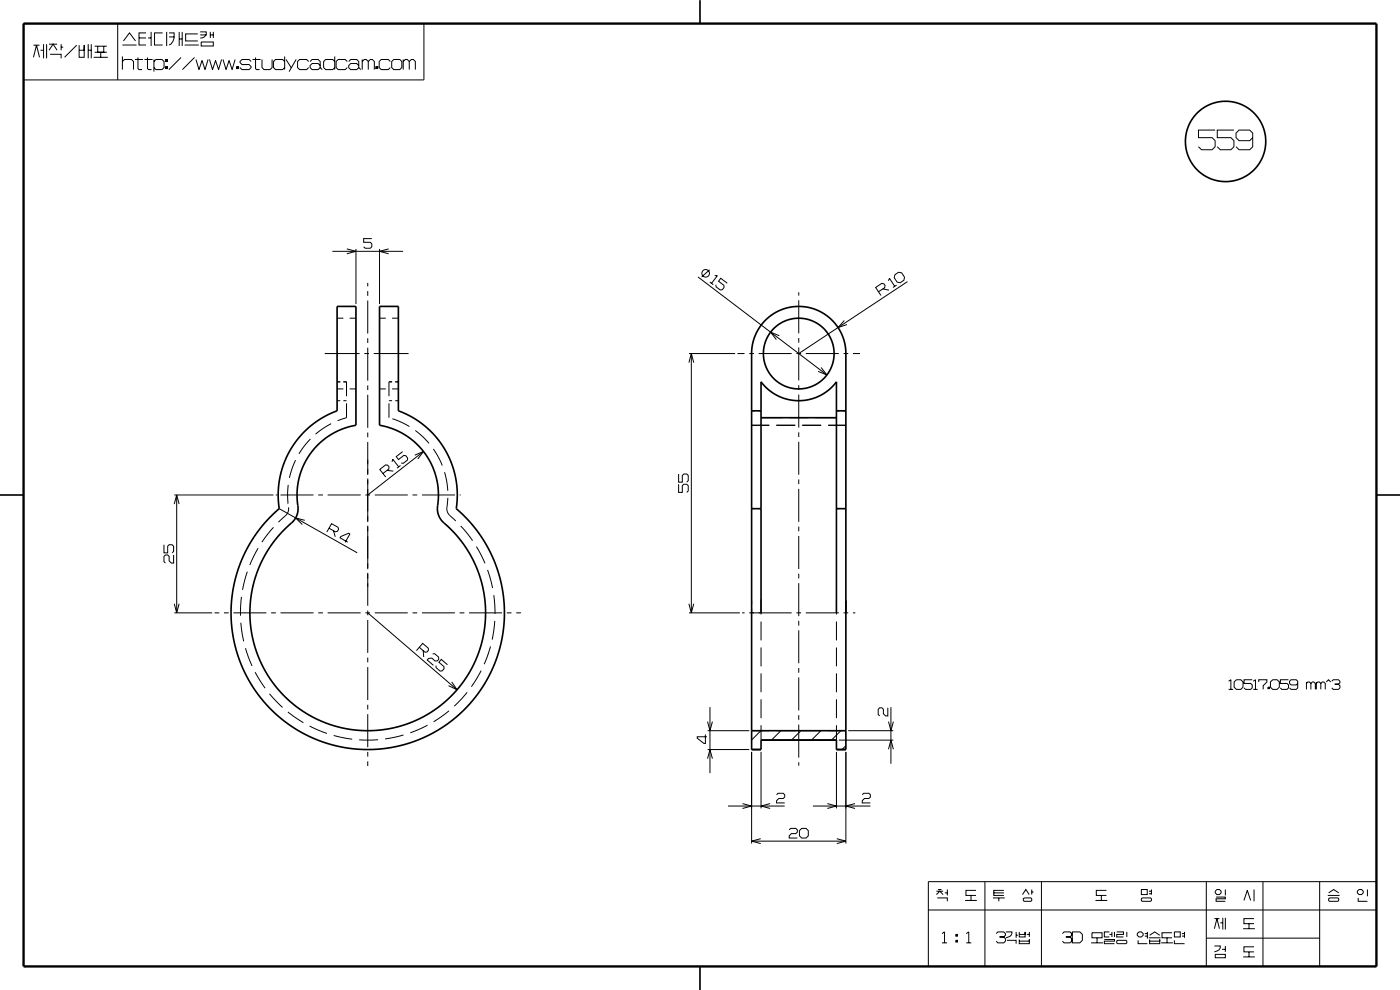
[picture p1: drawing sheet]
<svg xmlns="http://www.w3.org/2000/svg" width="297mm" height="210mm" viewBox="0 0 297 210" stroke-linecap="round" stroke-linejoin="round" font-family="sans-serif">
<g fill="none" stroke="#000" stroke-width=".21">
<path d="M5 5h84.9v12h-84.9zM7.1 12.2l.6-2.6 .7 2.6M7.1 9.6h1.3M8.6 10.7h.6M9.2 9.4v3M9.9 9.4v3M10.4 10.7l.9-1.3 .8 1.3M10.4 9.4h1.7M10.6 11.5h2.4v.9M13 9.4v1.3M13 10h.4M16.3 9.6l-2.6 2.6"/>
<path d="M16.8 9.6v2.6h1.1v-2.6v1.1h-1.1M18.7 10.7h.7M18.7 9.4v3M19.4 9.4v3M19.9 12.2h3M20.1 9.8h2.6M20.1 11.1h2.6M20.7 9.8v1.3h1.3v-1.3M21.4 11.1v1.1M25 5v12M26 13l.4-.4h1.5l.4 .4v1.8M26 9.5h3"/>
<path d="M26 12v2.8M26.2 8.7l1.3-1.7 1.3 1.7M28.6 12.6h1.7M29.3 12.2v2.3l.2 .3h.6M29.5 8.1h1.5M30.6 12.6h1.8M31 7h-1.5v2.5h1.5M31.3 12.2v2.3l.2 .3h.6M31.4 8.1h.7M32.1 6.8v3M32.7 13l.4-.4h1.3l.4 .4v1.3l-.4 .5h-1.3l-.4-.5M32.7 12.6v2.6"/>
<path d="M34.5 7h-1.7v2.5h1.7M35.1 14.1h.4v.4h-.4zM35.1 12.6h.4v.4h-.4zM35.3 12.6v.4M35.3 14.1v.4M35.4 6.8v3M35.9 7h1a2.26 2.26 0 0 1-1 2.5M35.9 7.8h1M38 6.8v3M38 8.3h.7M38.4 12.2l-2.6 2.6M38.7 6.8v3"/>
<path d="M39.2 9.5h3M41.3 12.2l-2.6 2.6M41.6 12.6l.6 2.2 .7-2 .6 2 .6-2.2M42 7.2h-2.6v1.5h2.6M42.5 6.8h1.3a1.12 1.12 0 0 1-1.3 1.3M42.5 7.4h1.3M42.7 8.9h2.6v.9h-2.6zM44.4 12.6l.7 2.2 .6-2 .7 2 .6-2.2M44.6 6.8v1.3M44.6 7.4h.7M45.3 6.8v1.3M47.3 12.6l.7 2.2 .6-2 .6 2 .7-2.2"/>
<path d="M50.2 14.1h.4v.4h-.4zM50.4 14.1v.4M53.3 13l-.5-.4h-1.5l-.4 .4v.3l.4 .4h1.5l.5 .4v.2l-.5 .5h-1.5l-.4-.5M53.6 12.6h1.7M54.2 12.2v2.3l.2 .3h.7M55.6 12.6v1.7l.4 .5h1.3l.4-.5v-1.7M60.4 13l-.4-.4h-1.5l-.5 .4v1.3l.5 .5h1.5l.4-.5M60.4 12v2.8M60.7 12.6l1.1 1.7M62.8 12.6l-1.5 2.6M65.5 13l-.4-.4h-1.5l-.5 .4v1.3l.5 .5h1.5l.4-.5M65.8 13l.4-.4h1.3l.4 .4v1.3l.5 .5"/>
<path d="M67.9 13.9l-.4-.4h-1.3l-.4 .4v.4l.4 .5h1.3l.4-.5M71 13l-.4-.4h-1.5l-.4 .4v1.3l.4 .5h1.5l.4-.5M71 12v2.8M73.7 13l-.5-.4h-1.5l-.4 .4v1.3l.4 .5h1.5l.5-.5M74 13l.4-.4h1.3l.4 .4v1.3l.4 .5M76.1 13.9l-.4-.4h-1.3l-.4 .4v.4l.4 .5h1.3l.4-.5M76.8 13l.5-.4h.4l.4 .4v1.8M76.8 12.6v2.2M78.1 13l.5-.4h.4l.4 .4v1.8M79.7 14.1h.4v.4h-.4zM79.9 14.1v.4M82.8 13l-.4-.4h-1.5l-.5 .4v1.3l.5 .5h1.5l.4-.5"/>
<path d="M83.5 12.6h1.3l.4 .4v1.3l-.4 .5h-1.3l-.4-.5v-1.3zM85.5 13l.5-.4h.4l.4 .4v1.8M85.5 12.6v2.2M86.8 13l.5-.4h.4l.4 .4v1.8M257.8 27.6h-3.6v1.6h2.9l.7 .6v1.3l-.7 .7h-2.2l-.7-.7M261.8 27.6h-3.6v1.6h2.9l.7 .6v1.3l-.7 .7h-2.2l-.7-.7M265.8 29.2l-.7 .6h-2.2l-.7-.6v-1l.7-.6h2.2l.7 .6v2.9l-.7 .7h-2.2l-.7-.7M70.5 53.3h15M73.6 52.8l1.9 .5-1.9 .5M75.5 52.8v11.7M78.9 50.6h-1.8v.8h1.5l.3 .3v.6l-.3 .4h-1.1l-.4-.4M80.5 52.8v11.7"/>
<path d="M82.4 52.8l-1.9 .5 1.9 .5M148.1 58.8l27.3 20.7M150.5 57.2l-1.6 1.5M150.6 59.8l.7 .6M151.6 58.4l.6 .1-1.3 1.6M188.5 59.6l.2-.6 1.1 1.7M189.8 58.3l.8-.6 .7 .2 .6 .9-.1 .7-.8 .5-.7-.2-.6-.9zM192.5 59.7l-23.1 15.3M68.9 75h7.4M71.5 67.5h1.3M74.2 67.5h1.3M77.3 75h1"/>
<path d="M78 60v.8M78 61.8v1M78 63.8v6.9M78 71.8v.9M78 73.8v7M79.3 75h7.4M80.5 67.5h1.3M83.2 67.5h1.3M146.1 76.9l.6-1.9 .5 1.9M146.2 75h9.7M146.7 75v55M154.3 60.1l-1.4-1.1-.5 .7 1.2 .8v.5l-.4 .5h-.4l-.9-.7v-.4"/>
<path d="M156.4 75h1.5M158.9 75h1M160.9 75h7M165.3 71.2l-1.8-.7 1.2 1.5M168.9 75h1M169.4 62v.7M169.4 63.7v7M169.4 71.7v1M169.4 73.7v7M170.9 75h7M174.2 78l1.2 1.5-1.8-.7M179 75h.9"/>
<path d="M179.1 68l-1.3 1.5 1.9-.7M180.9 75h1.5M186.4 61.9l1.3-.9 .1-.4-.3-.4-.4-.1-1.3 .9 1.1 1.7M187.3 61.3l1.3 .2M190.2 60.5l-.8 .5M62.7 97.6l-.7 1.6-.6 2.2M65.8 93.1l-1.3 1.5-1.1 1.7M70.3 89.9l-1.8 1-1.6 1.2M71.5 81h.7M71.5 85h.7M71.5 82.5h1.3M72.8 81h.7v3.1"/>
<path d="M72.8 85h.7M73.5 85.6v3l-1.9 .6M74.2 82.5h1.3M78 81.7v1.1M78 83.7v7.1M78 91.8v1M78 93.8v6.9M80.5 82.5h1.3M82.1 99.8l1.3 .1M82.5 85h.7M82.5 88.6h.1M82.5 85.6v3"/>
<path d="M83.2 98l.1-.6 1.3 1.6M83.2 81h-.7v3.1M83.2 82.5h1.3M83.2 88.8l1.9 .7 1.8 1M83.8 81h.7M83.8 85h.7M85 98.7l-.8 .6M85.4 95.8l-1.3 1.1 .4 .6 1.2-.9 .4 .1 .4 .5-.1 .4-.8 .7-.5-.1M88 96.6l1.8-.8-1.2 1.6M88.1 91.3l1.5 1.3 1.4 1.5M89.8 95.8l-11.8 9.2M91.9 95.2l1.1 1.7 .8 1.9"/>
<path d="M159.4 90.2h3.8M159.4 87.1h.7M160.8 87.1h.6M161.4 88.6h4.6M164.7 90.2h4M167.4 88.6h4M169.4 81.7v1M169.4 83.7v7M169.4 91.7v1M169.4 93.7v7M170.2 90.2h4M172.9 88.6h4.5"/>
<path d="M175.7 90.2h3.7M177.4 87.1h.7M178.8 87.1h.6M34.8 115.5v1.8h.8v-1.4l.3-.4h.6l.3 .4v1.1l-.3 .3M36.8 117.7v1.7h-.4l-.5-.4v-1l-.3-.3h-.5l-.3 .3v1.1l.3 .3M37 106.9l.5-1.9 .5 1.9M37 105h21M37.5 105v25M54.8 116.3l-1.8 3.6M58 111.9l-2.4 3.1M58.5 105h.3M59.2 107.9l16.6 9.4"/>
<path d="M59.5 105h7M61.1 102.9l-.1 1.9 .1 2M61.2 107.6h.1M61.2 107.6a2.53 2.53 0 0 1-1.4 2.5l-.7 .7M64.7 110.4l-2-.5 1.4 1.4M67.5 105h1M69.5 105h7M69.8 112l1.4 .8 .4-.1 .2-.4-.1-.4-1.4-.8-1 1.8M70.8 112.6l.3 1.3M73.8 115l-1.7-.9 .2-.3 1.6-.7 .3 .2-1 1.8M77.5 105h1M78 101.5v9.3"/>
<path d="M78 111.5v9.3M79.5 105h7M81.2 100.4l1.3-.9v-.5l-.3-.3-.4-.1-1.2 1 1.2 1.6M87.5 105h1M89.5 105h7M94.3 100.2l.5 2.2 .2 1.7M95 105.6l-.1 1.2a2.78 2.78 0 0 0 1.4 3.4l.4 .3M97.5 105h.1M97.7 111.6l2.5 3.1M101.1 115.9l1.8 3.6M144 102.7v1.7h.7v-1.4l.4-.3h.6l.3 .3v1.1l-.3 .3M144 100.5v1.8h.7v-1.4l.4-.4h.6l.3 .4v1.1l-.3 .3"/>
<path d="M159.4 107.9h.7M160.8 107.9h.6M169.4 101.7v1M169.4 103.7v7M169.4 111.7v1M169.4 113.7v7M177.4 107.9h.7M178.8 107.9h.6M37 128.1l.5 1.9 .5-1.9M37 130h8M45.5 130h1M47.5 130h1"/>
<path d="M49.5 130h7M51.1 132.1l.6 4M51.2 126.6l-.2 4M52.1 137.5l1.4 3.7M52.5 121.3l-1 3.8M57.5 130h1M59.5 130h7M67.5 130h1M69.5 130h7M77.5 130h1M78 121.5v7M78 129.5v1"/>
<path d="M78 131.5v7M78 139.5v1M78 130l19 16.3M79.5 130h7M87.5 130h1M89 137.3l1.1 1h.5l.3-.4v-.4l-1.2-1-1.4 1.5M89.5 130h7M89.8 138l.1 1.4M91.8 138.7h.4l.8 .7 .1 .4-.3 .4h-.5l-.7-.6-.7 .1-.3 .3 1.4 1.1M97.5 130h1M99.5 130h7M103.4 120.9l1.1 3.8"/>
<path d="M104.1 137.1l-1.4 3.8M104.7 126.2l.3 4M105 131.7l-.6 4M107.5 130h1M109.5 130h1M146.1 128.1l.6 1.9 .5-1.9M146.2 130h10.7M157.4 130h.5M158.9 130h9M159.4 127.4v.9M159.4 129.1v.9M161.4 127.2v3.1"/>
<path d="M161.4 131.8v4M161.4 137.3v4M168.9 130h1M169.4 121.7v1M169.4 123.7v7M169.4 131.7v1M169.4 133.7v7M170.9 130h7M177.4 127.2v3.1M177.4 131.8v4M177.4 137.3v4M179 130h.9"/>
<path d="M180.9 130h.5M54.1 142.6l2.2 3.4M57.2 147.2l2.7 2.9M61.1 151l3.3 2.3M65.7 154l3.7 1.6M70.8 156l3.9 .8M78 141.5v7M78 149.5v1M78 151.5v7M78 159.5v1M80.2 156.9h-4M85.6 155.9l-3.9 .8"/>
<path d="M90.7 153.8l-3.7 1.6M94.9 141l-1.3-1.1-.5 .6 1.1 .9v.4l-.4 .5h-.4l-.9-.7v-.4M95.2 150.8l-3.2 2.3M95.8 144.7l1.2 1.6-1.8-.9M99.1 146.9l-2.7 2.9M102.1 142.3l-2.1 3.4M149.6 155.8v1.9h-.3l-1.4-1.1v-.3h2.1M150.1 153.1l.5 1.9 .5-1.9M150.1 159h8.8M150.1 155h8.8M150.6 150v14M159.4 159.5v19.4"/>
<path d="M159.4 155h3.8M161.4 155l-2 2M161.4 142.8v4M161.4 148.3v4M161.4 153.8v3.2M161.4 159.5v12M164.7 155h4M165.7 155l-2 2M169.4 141.7v1M169.4 143.7v7M169.4 151.7v1M169.4 153.7v7"/>
<path d="M169.9 155l-2 2M170.2 155h4M174.1 155l-2 2M175.7 155h3.7M177.4 142.8v4M177.4 148.3v4M177.4 153.8v3.2M177.4 159.5v12M177.9 157h11.6M178.4 155l-2 2M179.4 158.2l-.8 .8M179.4 159.5v19.4"/>
<path d="M179.9 155h9.6M188.3 150.1v1.8h-.4l-.5-.5v-.9l-.3-.4h-.5l-.3 .4v1.1l.3 .3M188.5 158.9l.5-1.9 .5 1.9M188.5 153.1l.5 1.9 .5-1.9M189 150v12M260.6 144.5l.5-.3v2M260.6 146.2h1M262.3 144.2h.9l.5 .5v1.1l-.5 .4h-.9l-.5-.4v-1.1zM265.6 144.2h-1.7v.8h1.4l.3 .3v.6l-.3 .3h-1.1l-.3-.3M265.9 146.2h.9M265.9 144.5l.4-.3v2M267 144.7v-.5h1.8v.5l-.8 .8v.7"/>
<path d="M269 145.8h.3v.3h-.3zM269.1 145.8v.3M270 144.2h.9l.5 .5v1.1l-.5 .4h-.9l-.5-.4v-1.1zM273.3 144.2h-1.7v.8h1.4l.3 .3v.6l-.3 .3h-1.1l-.3-.3M275.3 145l-.3 .3h-1.1l-.3-.3v-.5l.3-.3h1.1l.3 .3v1.4l-.3 .3h-1.1l-.3-.3M277.1 145l.4-.3h.3l.3 .3v1.2M277.1 144.7v1.5M278.1 145l.3-.3h.3l.3 .3v1.2M279.3 145l.3-.3h.3l.3 .3v1.2M279.3 144.7v1.5M280.2 145l.3-.3h.3l.3 .3v1.2M281.4 144.7l.4-.5 .5 .5"/>
<path d="M282.5 144.5l.3-.3h1.1l.4 .3v.3l-.4 .3h-.7h.7l.4 .4v.4l-.4 .3h-1.1l-.3-.3M78 161.5v1M150.1 160.9l.5-1.9 .5 1.9M154.4 171h12.1M157.5 170.5l1.9 .5-1.9 .5M159.4 178.4h20M161.4 177.9l-2 .5 2 .5M163.4 170.5l-2 .5 2 .5M164.7 168.6l.4-.3h1.1l.3 .3v.5l-.3 .3h-1l-.5 .4v.5h1.8M167.4 176l.3-.3h1.1l.3 .3v.5l-.3 .3h-.9l-.5 .5v.5h1.7M169.4 161.7v.7M170.1 175.7h.9l.5 .5v1.1l-.5 .5h-.9l-.5-.5v-1.1z"/>
<path d="M172.4 171h12.2M175.5 170.5l1.9 .5-1.9 .5M177.5 177.9l1.9 .5-1.9 .5M181.4 170.5l-2 .5 2 .5M182.9 168.6l.3-.3h1.1l.3 .3v.5l-.3 .3h-.9l-.5 .4v.5h1.7M196.9 187h95.1v18h-95.1zM196.9 193h95.1M198.6 189.8l.8-.8 .7 .8M198.6 189h1.5M198.8 190.5h2.2v.7M199 188.7h.7M199.8 198l.6-.3v2.3"/>
<path d="M200.4 189.4h.6M201 188.7v1.2M202.8 199.5h.3v.3h-.3zM202.8 198.2h.3v.4h-.3zM202.9 198.2v.4M202.9 199.5v.3M204.7 191h2.5M205 198l.5-.3v2.3M206 189.9v1.1M207.1 188.9h-2.2v1h2.2M208.9 187v18M210.6 190.5h2.5"/>
<path d="M210.8 189.4h2.2M211.3 198l.4-.3h1.2l.4 .3v.4l-.4 .3h-.9h.9l.4 .4v.5l-.4 .4h-1.2l-.4-.4M211.9 190.5v.7M213 188.9h-2.2v1h2.2M213.4 197.7h1.3a1.16 1.16 0 0 1-1.3 1.2M213.6 199.5h2v.7M215.6 197.7v1.2M215.6 198.4h.3M216.2 199.3v.9h2.2v-.9v.3h-2.2M216.2 197.7v1h1.3v-1v.5h-1.3M216.9 189.8l.7-1.1 .7 1.1M217.1 190.7l.2-.2h1.4l.2 .2v.3l-.2 .2h-1.4l-.2-.2z"/>
<path d="M217.8 198.2h.6M218.4 197.7v1M218.9 189.2h.3M218.9 188.7v1.1M220.9 187v18M225.4 198l.3-.3h1.3l.4 .3v.4l-.4 .3h-.9h.9l.4 .4v.5l-.4 .4h-1.3l-.3-.4M227.5 197.7h1.6l.5 .5v1.3l-.5 .5h-1.6zM231.7 197.9h2.1v1h-2.1zM232.4 191h2.5M232.7 198.9v1.1M233.6 189.9v1.1M234.3 199.3h2.1v.3h-2.1v.6h2.1"/>
<path d="M234.7 188.9h-2.1v1h2.1M235.4 197.7h-1.1v1h1.1M235.4 198.2h.5M235.9 197.7v1M236.4 197.7v1M236.9 199.6l.2-.1h1.8l.1 .1v.4l-.1 .2h-1.8l-.2-.2zM236.9 197.7h1.4v.5h-1.4v.5h1.4M239 197.7v1M241.3 198l.3-.3h.6l.3 .3v.4l-.3 .3h-.6l-.3-.3zM241.4 199.5v.7h2M242.1 188.7h1.3v1.1h-1.3zM242.3 190.5h1.8l.2 .2v.3l-.2 .2h-1.8l-.2-.2v-.3z"/>
<path d="M242.9 198h.5M242.9 198.6h.5M243.4 197.7v1.4M243.7 198.9h2.5M243.7 189h.6M243.7 189.6h.6M243.9 199.3v.9h2.1v-.9v.3h-2.1M243.9 198.4l1.1-.7 1 .7M244.3 188.7v1.1M247.6 198.9v1.1M248.7 197.9h-2.2v1h2.2M249.1 199.5v.7h2.2"/>
<path d="M249.1 197.7h1.3v1h-1.3zM250.7 198h.6M250.7 198.6h.6M251.3 197.7v1.2M255.9 199h24.1M255.9 187v18M257.6 197l.6-2.1 .5 2.1M257.6 194.9h1.1M258 190.3h1.9v.4h-1.9v.5h1.9M258.2 188.7h.5l.4 .3v.4l-.4 .4h-.5l-.4-.4v-.4zM258.9 195.8h.5M259.4 194.7v2.5"/>
<path d="M259.9 188.7v1.2M259.9 194.7v2.5M263.7 197h2.5M263.9 191l.7-2.1 .7 2.1M265 195.9v1.1M266 194.9h-2.1v1h2.1M266 188.7v2.5M267.9 187v18M280 187v18M281.7 189.9h2.5M281.9 189.4l1-.7 1.1 .7M282 190.5h1.8l.2 .2v.3l-.2 .2h-1.8l-.1-.2v-.3z"/>
<path d="M288.1 190.5v.7h2M288.3 188.7h.5l.4 .3v.4l-.4 .4h-.5l-.3-.4v-.4zM290.1 188.7v1.4M199.8 200h1.1M205 200h1.1M231.5 200h2.5M246.3 200h2.5M257.6 200.7h1.3a1.17 1.17 0 0 1-1.3 1.2M257.8 202.4h2.1v.8h-2.1zM259.2 201.4h.7M259.9 200.7v1.2M263.7 203h2.5"/>
<path d="M265 201.9v1.1M266 200.8h-2.1v1.1h2.1"/>
<circle cx="149.7" cy="58" r=".8"/>
</g>
<g fill="none" stroke="#000" stroke-width=".35">
<path d="M148.5 0v5M71.5 65h4v25.2l-2.6 .7-2.5 1.2-2.3 1.6-1.8 2-1.5 2.3-1.1 2.5-.6 2.7-.1 2.7a5.1 5.1 0 0 1-.8 4.7l-2.5 2.4-2.4 3-1.8 3.2-1.5 3.7-.8 3.7-.2 3.5 .3 3.5 .9 3.9 1.2 3.2 2 3.5 2.6 3.1 2.7 2.5 3.2 2 3.4 1.6 3.6 1.1 3.7 .5 3.7-.1 3.7-.6 3.6-1.2 3.3-1.7 3.3-2.3 2.5-2.5 2.3-2.9 1.9-3.6 1.3-3.7 .6-3.5 .2-3.7-.4-3.7-1-3.6-1.4-3.5-2.2-3.4-2.4-2.8a7.5 7.5 0 0 1-2.7-3.4l-.1-1 .2-3.3-.3-2.4-.9-2.9-1.4-2.6-1.9-2.3-2.3-1.9-2.7-1.4-3-.8v-25.2h4v22.1l2.8 1.3 2.7 1.9 2.4 2.2 1.9 2.7 1.5 3.1 .8 2.9 .4 3.2-.1 3a.83 .83 0 0 0 .5 1.1l3 3 2.6 3.7 1.9 4 1.3 4.1 .7 4.7v4.2l-.6 4.2-1.3 4.3-1.9 3.8-2.4 3.6-2.9 3.1-3.5 2.8-3.7 2.1-4.1 1.6-4.4 1-4.3 .3-4-.3-4.3-1-4.2-1.6-3.9-2.3-3.5-2.9-2.8-3.1-2.5-3.8-1.8-4.1-1.2-4.1-.5-4.2 .1-4.5 .7-4.4 1.4-4 2-3.8 2.4-3.5 3.2-3.2a.85 .85 0 0 0 .2-1.2v-3.2l.4-3.2 1-2.9 1.5-2.9 1.9-2.5 2.2-2.1 2.7-1.8 2.7-1.3zM162.4 67.9a10 10 0 0 1 10.9-2.1 10 10 0 0 1 6.1 9.2v84h-2v-2h-16v2h-2v-84a10 10 0 0 1 3-7.1zM159.4 87.1h2M161.4 88.6h16M177.4 87.1h2M0 105h5M159.4 107.9h2M177.4 107.9h2M292 105h5M161.4 130v-49a10 10 0 0 0 16 0v49M159.4 155h20"/>
<path d="M148.5 205v5"/>
<circle cx="260" cy="30" r="8.5"/>
<circle cx="169.4" cy="75" r="7.5"/>
</g>
<path d="M5 5h287v200h-287z" fill="none" stroke="#000" stroke-width=".5"/>
</svg>
